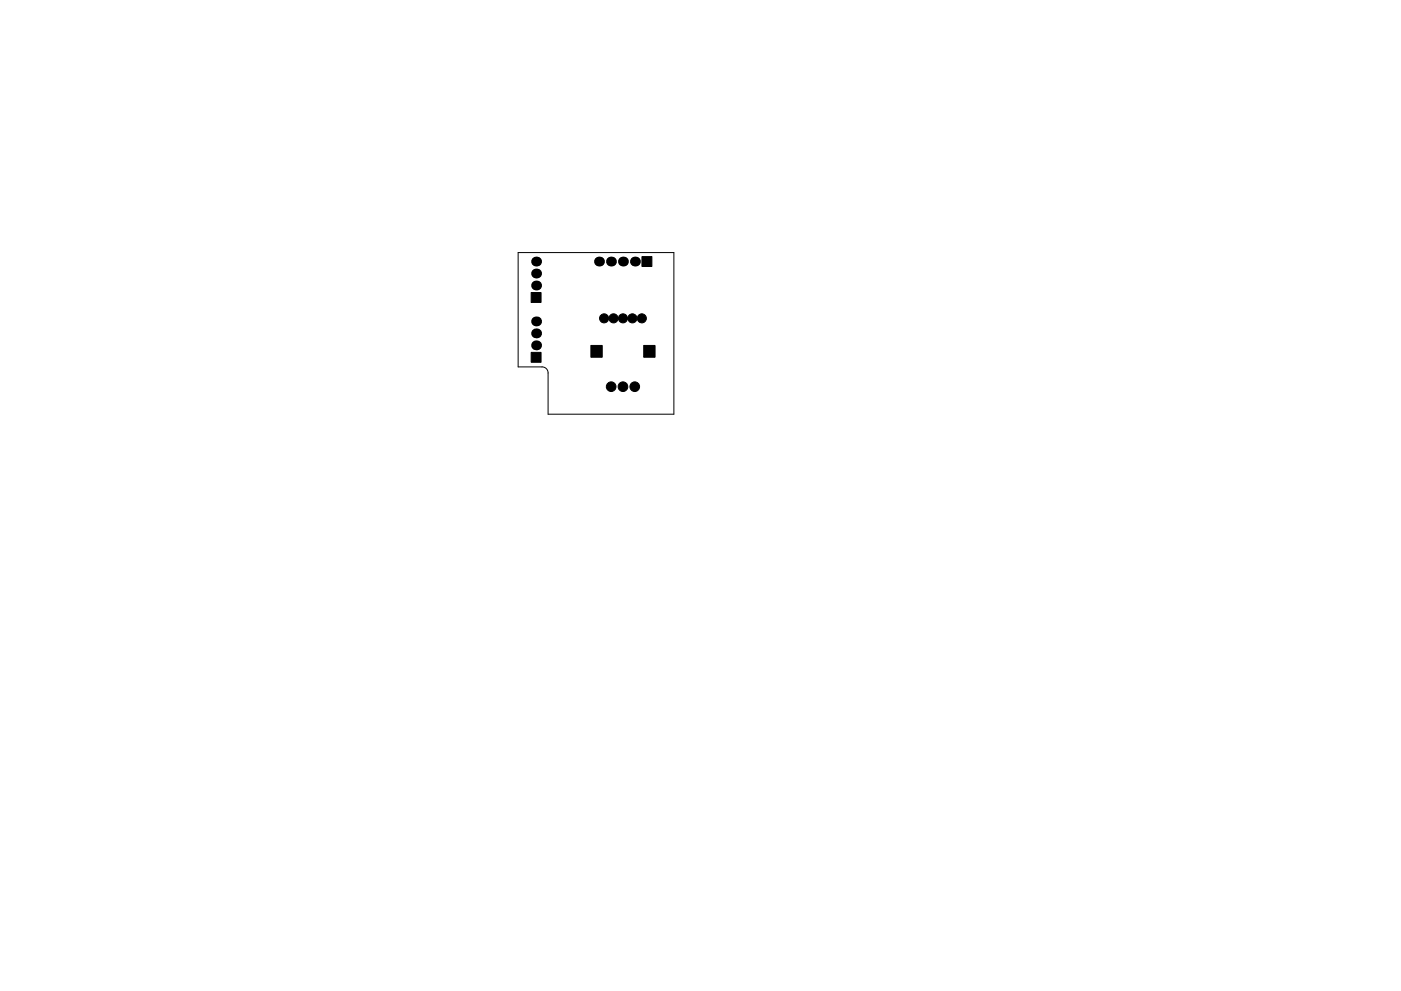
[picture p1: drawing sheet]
<svg xmlns="http://www.w3.org/2000/svg" width="297mm" height="210mm" viewBox="0 0 297 210" stroke-linecap="round" stroke-linejoin="round" font-family="sans-serif">
<path d="M109.9 53.6h33v34.3h-26.7v-8.8a1.27 1.27 0 0 0-1.3-1.3h-5z" fill="none" stroke="#000" stroke-width=".21"/>
<g fill="#000" stroke="#000" stroke-width=".21">
<path d="M136.1 54.4h2.1v2.1h-2.1zM112.6 74.8h2.1v2.1h-2.1zM112.6 62.1h2.1v2.1h-2.1zM125.3 73.3h2.4v2.5h-2.4zM136.5 73.3h2.4v2.5h-2.4z"/>
<circle cx="128.1" cy="67.5" r=".96"/>
<circle cx="130.1" cy="67.5" r=".96"/>
<circle cx="132.1" cy="67.5" r=".96"/>
<circle cx="134.1" cy="67.5" r=".96"/>
<circle cx="136.1" cy="67.5" r=".96"/>
<circle cx="129.6" cy="82" r="1.02"/>
<circle cx="132.1" cy="82" r="1.02"/>
<circle cx="134.6" cy="82" r="1.03"/>
</g>
<g fill="#000">
<circle cx="113.7" cy="58" r="1.05"/>
<circle cx="113.7" cy="55.5" r="1.05"/>
<circle cx="127" cy="55.5" r="1.05"/>
<circle cx="129.5" cy="55.5" r="1.05"/>
<circle cx="132.1" cy="55.5" r="1.05"/>
<circle cx="134.6" cy="55.5" r="1.05"/>
<circle cx="113.7" cy="60.6" r="1.05"/>
<circle cx="113.7" cy="73.3" r="1.05"/>
<circle cx="113.7" cy="68.2" r="1.05"/>
<circle cx="113.7" cy="70.7" r="1.05"/>
</g>
</svg>
